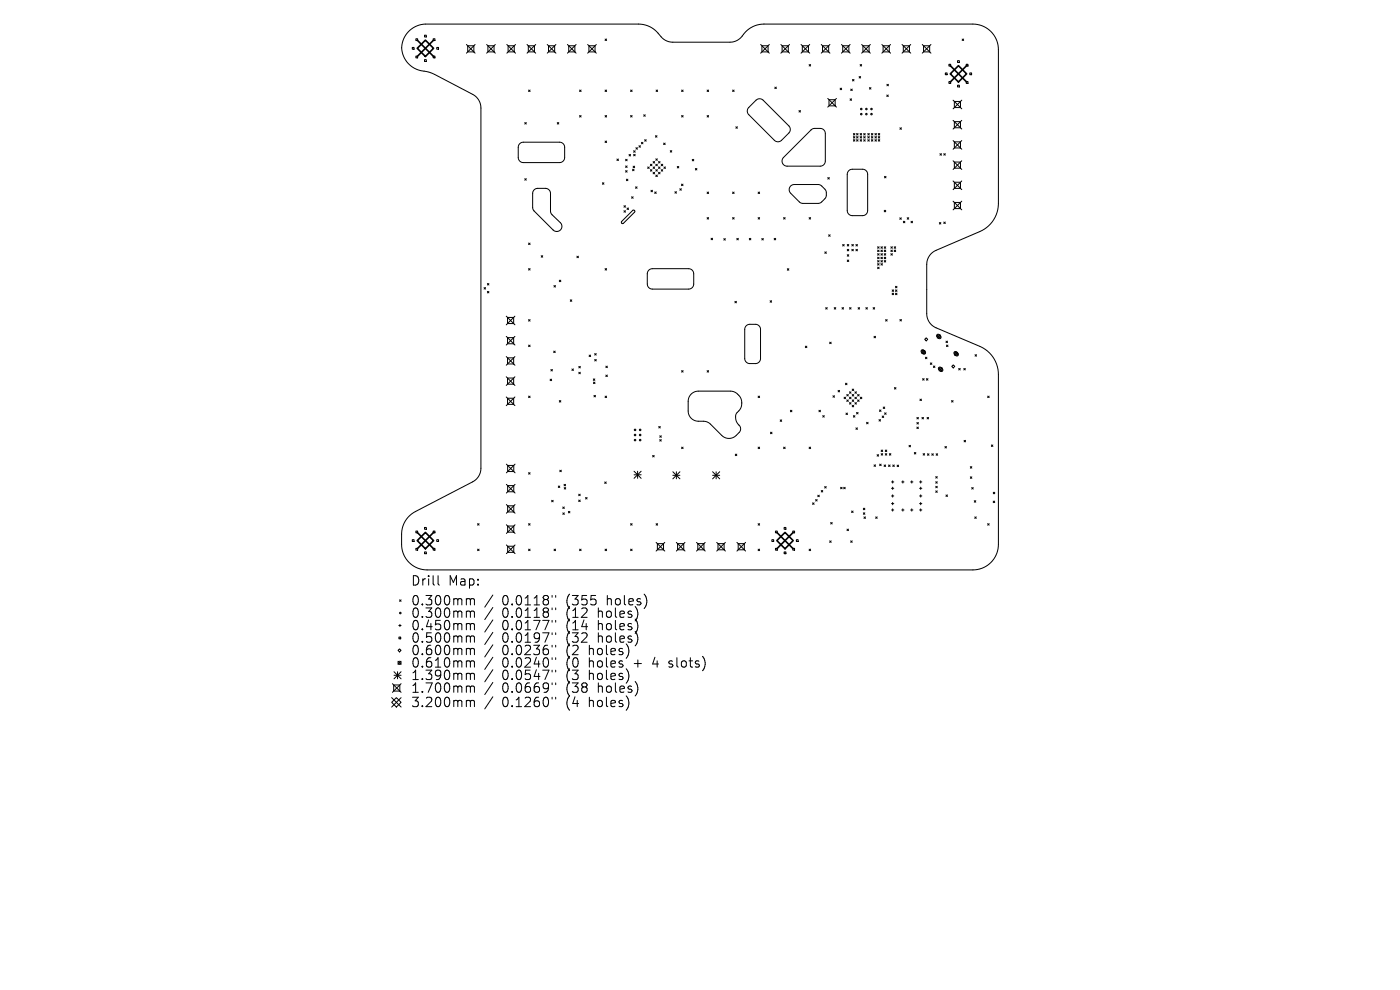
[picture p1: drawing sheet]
<svg xmlns="http://www.w3.org/2000/svg" width="297mm" height="210mm" viewBox="0 0 297 210" stroke-linecap="round" stroke-linejoin="round" font-family="sans-serif">
<defs><g id="words">
<g font-size="2.8">
<text x="87.1" y="124.5">Drill</text>
<text x="95.1" y="124.5">Map:</text>
<text x="87.1" y="128.7">0.300mm</text>
<text x="87.1" y="131.3">0.300mm</text>
<text x="106.5" y="128.7">0.0118&quot;</text>
<text x="106.5" y="131.3">0.0118&quot;</text>
<text x="120.3" y="128.7">(355</text>
<text x="120.3" y="131.3">(12</text>
<text x="127.1" y="131.3">holes)</text>
<text x="129" y="128.7">holes)</text>
<text x="87.1" y="134">0.450mm</text>
<text x="87.1" y="136.6">0.500mm</text>
<text x="106.5" y="134">0.0177&quot;</text>
<text x="106.5" y="136.6">0.0197&quot;</text>
<text x="120.3" y="134">(14</text>
<text x="120.3" y="136.6">(32</text>
<text x="127.1" y="134">holes)</text>
<text x="127.1" y="136.6">holes)</text>
<text x="87.1" y="139.3">0.600mm</text>
<text x="87.1" y="141.9">0.610mm</text>
<text x="106.5" y="139.3">0.0236&quot;</text>
<text x="106.5" y="141.9">0.0240&quot;</text>
<text x="120.3" y="139.3">(2</text>
<text x="120.3" y="141.9">(0</text>
<text x="125.2" y="139.3">holes)</text>
<text x="125.2" y="141.9">holes</text>
<text x="134.9" y="141.9">+</text>
<text x="139.1" y="141.9">4</text>
<text x="142.8" y="141.9">slots)</text>
<text x="87.1" y="144.5">1.390mm</text>
<text x="87.1" y="147.2">1.700mm</text>
<text x="106.5" y="144.5">0.0547&quot;</text>
<text x="106.5" y="147.2">0.0669&quot;</text>
<text x="120.3" y="144.5">(3</text>
<text x="120.3" y="147.2">(38</text>
<text x="125.2" y="144.5">holes)</text>
<text x="127.1" y="147.2">holes)</text>
<text x="87.1" y="150.3">3.200mm</text>
<text x="106.5" y="150.3">0.1260&quot;</text>
<text x="120.3" y="150.3">(4</text>
<text x="125.2" y="150.3">holes)</text>
</g>
</g></defs>
<path d="M86.6 6.8a5.2 5.2 0 0 1 3.6-1.7h45.3a6 6 0 0 1 4.9 2.9 3.2 3.2 0 0 0 2.3 1h12.2a3.5 3.5 0 0 0 3-2 5.4 5.4 0 0 1 4.2-1.9h44.3a5.4 5.4 0 0 1 5.4 5.4v32.6a6.5 6.5 0 0 1-3.9 6l-9.3 4a3.2 3.2 0 0 0-2 3v10.4a3.2 3.2 0 0 0 2 3l9.2 4a6.5 6.5 0 0 1 4 5.9v36.1a5.4 5.4 0 0 1-5.4 5.4h-115.8a5.4 5.4 0 0 1-5.4-5.4v-2.2a5.4 5.4 0 0 1 2.9-4.8l12.2-6.3a3.2 3.2 0 0 0 1.7-2.9v-76.4a3.2 3.2 0 0 0-1.7-2.9l-8.1-4.2-1.6-.6a5.1 5.1 0 0 1-4.8-2.9 5.1 5.1 0 0 1 .8-5.5zM113.3 40.3l.7-.3h1.7a1.08 1.08 0 0 1 1.1 1l.1 4.1 2 2.1a1.09 1.09 0 0 1 0 1.6 1.09 1.09 0 0 1-1.6 0l-4.2-4.3-.1-3.6zM118.1 49.1h.1M134.2 44.6h.4v.4l-2.4 2.4h-.2l-.1-.4z" fill="none" stroke="#000" stroke-width=".22"/>
<g fill="none" stroke="#000" stroke-width=".21">
<path d="M87.5 10.1h.3v.3h-.3zM88.2 8.2h.4v.4h-.4zM88.2 11.9h.4v.4h-.4zM90.1 7.5h.3v.3h-.3zM90.1 12.7h.3v.3h-.3zM91.9 8.2h.4v.4h-.4zM91.9 11.9h.4v.4h-.4zM92.7 10.1h.3v.3h-.3zM99 9.4l1.8 1.9M99.2 9.7h1.3v1.3h-1.3zM100.8 9.4l-1.8 1.9M103.2 9.4l1.9 1.9"/>
<path d="M103.5 9.7h1.3v1.3h-1.3zM105.1 9.4l-1.9 1.9M107.5 9.4l1.9 1.9M107.8 9.7h1.3v1.3h-1.3zM109.4 9.4l-1.9 1.9M111.8 9.4l1.8 1.9M112.1 9.7h1.3v1.3h-1.3zM112.1 19.1l.4 .3M112.5 19.1l-.4 .3M113.6 9.4l-1.8 1.9M116.1 9.4l1.8 1.9M116.4 9.7h1.3v1.3h-1.3z"/>
<path d="M117.9 9.4l-1.8 1.9M120.4 9.4l1.8 1.9M120.6 9.7h1.3v1.3h-1.3zM122.2 9.4l-1.8 1.9M123 19.1l.3 .3M123.3 19.1l-.3 .3M124.7 9.4l1.8 1.9M124.9 9.7h1.3v1.3h-1.3zM126.5 9.4l-1.8 1.9M128.4 8.3l.3 .3M128.4 19.1l.3 .3M128.7 19.1l-.3 .3"/>
<path d="M128.7 8.3l-.3 .3M133.8 19.1l.3 .3M134.1 19.1l-.3 .3M139.2 19.1l.3 .3M139.5 19.1l-.3 .3M144.6 19.1l.3 .3M144.9 19.1l-.3 .3M150 19.1l.3 .3M150.3 19.1l-.3 .3M155.4 19.1l.3 .3M155.7 19.1l-.3 .3M161.4 9.4l1.8 1.9"/>
<path d="M161.6 9.7h1.3v1.3h-1.3zM163.2 9.4l-1.8 1.9M164.4 18.5l.3 .3M164.7 18.5l-.3 .3M165.7 9.4l1.8 1.9M165.9 9.7h1.3v1.3h-1.3zM167.5 9.4l-1.8 1.9M169.9 9.4l1.9 1.9M170.2 9.7h1.3v1.3h-1.3zM171.7 13.7l.3 .3M171.8 9.4l-1.9 1.9M172 13.7l-.3 .3"/>
<path d="M174.2 9.4l1.9 1.9M174.5 9.7h1.3v1.3h-1.3zM176.1 9.4l-1.9 1.9M178.2 18.7l.4 .3M178.5 9.4l1.9 1.9M178.6 18.7l-.4 .3M178.8 9.7h1.3v1.3h-1.3zM180.4 9.4l-1.9 1.9M180.5 18.9l.3 .3M180.8 18.9l-.3 .3M180.8 16.9l.4 .3M181.2 16.9l-.4 .3"/>
<path d="M182.3 16.2l.3 .4M182.5 13.7l.3 .3M182.6 16.2l-.3 .4M182.8 13.7l-.3 .3M182.8 9.4l1.8 1.9M183.1 9.7h1.3v1.3h-1.3zM184.4 18.6l.4 .3M184.6 9.4l-1.8 1.9M184.8 18.6l-.4 .3M187.1 9.4l1.8 1.9M187.4 9.7h1.3v1.3h-1.3zM188.2 17.9l.3 .3"/>
<path d="M188.5 17.9l-.3 .3M188.9 9.4l-1.8 1.9M191.4 9.4l1.8 1.9M191.6 9.7h1.3v1.3h-1.3zM193.2 9.4l-1.8 1.9M195.7 9.4l1.8 1.9M195.9 9.7h1.3v1.3h-1.3zM197.5 9.4l-1.8 1.9M200.5 15.5h.4v.4h-.4zM201.3 13.6h.4v.4h-.4zM201.3 17.3h.4v.4h-.4zM203.1 12.9h.4v.4h-.4z"/>
<path d="M203.1 18.1h.4v.4h-.4zM204.1 8.3l.3 .3M204.4 8.3l-.3 .3M205 13.6h.4v.4h-.4zM205 17.3h.4v.4h-.4zM205.7 15.5h.4v.4h-.4zM110.3 30.5l.7-.3h7.7a1.08 1.08 0 0 1 1.1 1v2.2a1.08 1.08 0 0 1-1.1 1.1h-7.7a1.08 1.08 0 0 1-1.1-1.1v-2.2zM111.3 26l.4 .3M111.3 37.9l.4 .3M111.7 26l-.4 .3M111.7 37.9l-.4 .3M118.2 26l.3 .3"/>
<path d="M118.5 26l-.3 .3M123 24.5l.3 .3M123.3 24.5l-.3 .3M127.8 38.8l.3 .3M128.1 38.8l-.3 .3M128.4 24.5l.3 .3M128.4 29.9l.3 .3M128.7 24.5l-.3 .3M128.7 29.9l-.3 .3M130.9 33.7l.3 .4M131.2 33.7l-.3 .4M132.7 33.8l.3 .3"/>
<path d="M132.7 35.2l.3 .3M132.7 36.2l.3 .3M132.9 38l.3 .3M133 33.8l-.3 .3M133 35.2l-.3 .3M133 36.2l-.3 .3M133.2 38l-.3 .3M133.5 32.8l.3 .3M133.8 24.5l.3 .3M133.8 32.8l-.3 .3M134.1 24.5l-.3 .3M134.2 35.9l.3 .3"/>
<path d="M134.3 35.2l.3 .4M134.4 32l.3 .3M134.4 32.7l.3 .4M134.5 35.9l-.3 .3M134.6 35.2l-.3 .4M134.7 32l-.3 .3M134.7 32.7l-.3 .4M134.8 39.6l.4 .4M134.9 31.3l.3 .4M135.2 39.6l-.4 .4M135.2 31.3l-.3 .4M135.6 30.9l.3 .3"/>
<path d="M135.9 30.9l-.3 .3M136.1 30.2l.3 .3M136.4 30.2l-.3 .3M136.6 24.3l.3 .4M136.8 29.6l.3 .4M136.9 24.3l-.3 .4M137.1 29.6l-.3 .4M137.4 35.4l.3 .3M137.7 35.4l-.3 .3M138 36l.3 .3M138 34.8l.3 .4M138.3 34.8l-.3 .4"/>
<path d="M138.3 36l-.3 .3M138.6 36.6l.3 .3M138.6 35.4l.3 .3M138.6 34.3l.3 .3M138.9 34.3l-.3 .3M138.9 35.4l-.3 .3M138.9 36.6l-.3 .3M139.1 28.8l.3 .3M139.1 37.1l.4 .4M139.1 36l.4 .3M139.1 34.8l.4 .4M139.1 33.7l.4 .3"/>
<path d="M139.4 28.8l-.3 .3M139.5 33.7l-.4 .3M139.5 34.8l-.4 .4M139.5 36l-.4 .3M139.5 37.1l-.4 .4M139.7 36.6l.3 .3M139.7 35.4l.3 .3M139.7 34.3l.3 .3M140 34.3l-.3 .3M140 35.4l-.3 .3M140 36.6l-.3 .3M140.3 36l.3 .3"/>
<path d="M140.3 34.8l.3 .4M140.6 34.8l-.3 .4M140.6 36l-.3 .3M140.8 30.4l.3 .3M140.8 35.4l.4 .3M141.1 30.4l-.3 .3M141.2 35.4l-.4 .3M142.2 31.9l.3 .4M142.5 31.9l-.3 .4M143.7 35.3l.3 .3M144 35.3l-.3 .3M144.6 39.1l.3 .3"/>
<path d="M144.6 24.5l.3 .3M144.9 39.1l-.3 .3M144.9 24.5l-.3 .3M146.9 33.8l.3 .3M147.2 33.8l-.3 .3M147.5 35.7l.3 .4M147.8 35.7l-.3 .4M150 24.5l.3 .3M150.3 24.5l-.3 .3M156.1 26.9l.3 .3M156.4 26.9l-.3 .3M158.8 22.8l1.6-1.5a1.08 1.08 0 0 1 1.5 0l5.4 5.4a1.08 1.08 0 0 1 0 1.5l-1.5 1.6a1.08 1.08 0 0 1-1.5 0l-5.5-5.5a1.08 1.08 0 0 1 0-1.5z"/>
<path d="M167.7 39.5l.7-.4 5.4 .1 .5 .2 .9 .9 .1 1.2-.3 .6-1.1 1h-3.7l-.6-.2-1.9-1.9a1.08 1.08 0 0 1 0-1.5zM169.5 23.4l.3 .4M169.8 23.4l-.3 .4M172.1 27.6l.5-.3 1.4-.1a1.08 1.08 0 0 1 1.1 1.1v5.9a1.08 1.08 0 0 1-1.1 1h-7a1.08 1.08 0 0 1-1-.6 1.08 1.08 0 0 1 .2-1.2zM175.6 20.9l1.8 1.8M175.6 37.7l.3 .3M175.9 21.2h1.3v1.3h-1.3zM175.9 37.7l-.3 .3M177.4 20.9l-1.8 1.8M180.1 36.2l.6-.3h2.3a1.08 1.08 0 0 1 1.1 1.1v7.7a1.08 1.08 0 0 1-1.1 1h-2.2a1.08 1.08 0 0 1-1.1-1v-7.7zM180.3 21l.4 .3M180.7 21l-.4 .3"/>
<path d="M181 28.3l.4 .3M181 29l.4 .3M181 29.6l.4 .3M181.4 28.3l-.4 .3M181.4 29l-.4 .3M181.4 29.6l-.4 .3M181.7 29.6l.3 .3M181.7 28.3l.3 .3M181.7 29l.3 .3M182 28.3l-.3 .3M182 29l-.3 .3M182 29.6l-.3 .3"/>
<path d="M182.5 28.3l.3 .3M182.5 29l.3 .3M182.5 29.6l.3 .3M182.8 28.3l-.3 .3M182.8 29l-.3 .3M182.8 29.6l-.3 .3M183.2 28.3l.4 .3M183.2 29l.4 .3M183.2 29.6l.4 .3M183.6 29l-.4 .3M183.6 28.3l-.4 .3M183.6 29.6l-.4 .3"/>
<path d="M184.1 28.3l.3 .3M184.1 29l.3 .3M184.1 29.6l.3 .3M184.4 28.3l-.3 .3M184.4 29l-.3 .3M184.4 29.6l-.3 .3M184.9 29.6l.3 .3M184.9 28.3l.3 .3M184.9 29l.3 .3M185.2 29.6l-.3 .3M185.2 28.3l-.3 .3M185.2 29l-.3 .3"/>
<path d="M185.6 28.3l.3 .3M185.6 29l.3 .3M185.6 29.6l.3 .3M185.9 28.3l-.3 .3M185.9 29l-.3 .3M185.9 29.6l-.3 .3M186.3 28.3l.3 .3M186.3 29l.3 .3M186.3 29.6l.3 .3M186.6 28.3l-.3 .3M186.6 29l-.3 .3M186.6 29.6l-.3 .3"/>
<path d="M187.6 37.4l.4 .3M188 37.4l-.4 .3M188.1 20.2l.4 .3M188.5 20.2l-.4 .3M190.9 27.1l.3 .3M191.2 27.1l-.3 .3M199.4 32.6l.3 .3M199.7 32.6l-.3 .3M200.2 32.6l.3 .3M200.5 32.6l-.3 .3M202.2 21.3l1.8 1.8M202.2 25.5l1.8 1.9"/>
<path d="M202.2 29.8l1.8 1.9M202.2 34.1l1.8 1.8M202.2 38.4l1.8 1.8M202.5 21.5h1.3v1.3h-1.3zM202.5 25.8h1.3v1.3h-1.3zM202.5 30.1h1.3v1.3h-1.3zM202.5 34.4h1.3v1.3h-1.3zM202.5 38.7h1.3v1.3h-1.3zM204 38.4l-1.8 1.8M204 21.3l-1.8 1.8M204 25.5l-1.8 1.9M204 29.8l-1.8 1.9"/>
<path d="M204 34.1l-1.8 1.8M112.1 51.6l.4 .3M112.1 57l.4 .3M112.5 51.6l-.4 .3M112.5 57l-.4 .3M114.8 54.2l.3 .4M115.1 54.2l-.3 .4M118.7 59.4l.3 .4M119 59.4l-.3 .4M122.4 54.3l.3 .4M122.7 54.3l-.3 .4M128.4 57l.3 .3"/>
<path d="M128.7 57l-.3 .3M132.4 43.6l.3 .4M132.4 44.7l.3 .3M132.7 43.6l-.3 .4M132.7 44.7l-.3 .3M133 44.1l.3 .3M133.3 44.1l-.3 .3M134 41.7l.3 .4M134.3 41.7l-.3 .4M137.6 57.3l.8-.3h7.7a1.08 1.08 0 0 1 1.1 1.1v2.1a1.08 1.08 0 0 1-1.1 1.1h-7.7a1.08 1.08 0 0 1-1.1-1.1v-2.2zM138.1 40.4l.3 .3M138.4 40.4l-.3 .3"/>
<path d="M138.9 40.7l.3 .3M139.2 40.7l-.3 .3M143.2 40.7l.3 .3M143.5 40.7l-.3 .3M144.2 40l.3 .4M144.5 40l-.3 .4M150 40.7l.3 .4M150 46.2l.3 .3M150.3 46.2l-.3 .3M150.3 40.7l-.3 .4M150.9 50.5l.3 .4M151.2 50.5l-.3 .4"/>
<path d="M153.6 50.6l.3 .3M153.9 50.6l-.3 .3M155.4 46.2l.3 .3M155.4 40.7l.3 .4M155.7 40.7l-.3 .4M155.7 46.2l-.3 .3M156.3 50.6l.3 .3M156.6 50.6l-.3 .3M159 50.6l.3 .3M159.3 50.6l-.3 .3M160.8 46.2l.4 .3M160.8 40.7l.4 .4"/>
<path d="M161.2 46.2l-.4 .3M161.2 40.7l-.4 .4M161.6 50.6l.3 .3M161.9 50.6l-.3 .3M164.2 50.6l.4 .3M164.6 50.6l-.4 .3M166.2 46.2l.4 .3M166.6 46.2l-.4 .3M167 57l.3 .3M167.3 57l-.3 .3M171.7 46.2l.3 .3M172 46.2l-.3 .3"/>
<path d="M175 53.4l.3 .4M175.3 53.4l-.3 .4M175.8 49.8l.3 .3M176.1 49.8l-.3 .3M178.8 51.9l.3 .3M179.1 51.9l-.3 .3M179.7 51.9l.4 .3M179.7 52.9l.4 .3M179.7 54l.4 .3M179.7 55.2l.4 .3M180.1 51.9l-.4 .3M180.1 52.9l-.4 .3"/>
<path d="M180.1 54l-.4 .3M180.1 55.2l-.4 .3M180.7 51.9l.3 .3M180.7 52.9l.3 .3M181 51.9l-.3 .3M181 52.9l-.3 .3M181.6 51.9l.3 .3M181.6 52.9l.3 .3M181.9 51.9l-.3 .3M181.9 52.9l-.3 .3M186.2 52.3l.3 .4M186.2 53l.3 .4"/>
<path d="M186.2 53.8l.3 .3M186.2 54.6l.3 .3M186.2 55.3l.3 .3M186.2 55.9l.3 .3M186.2 56.7l.3 .3M186.5 52.3l-.3 .4M186.5 53l-.3 .4M186.5 53.8l-.3 .3M186.5 54.6l-.3 .3M186.5 55.3l-.3 .3M186.5 55.9l-.3 .3M186.5 56.7l-.3 .3"/>
<path d="M186.9 55.9l.3 .3M186.9 53l.3 .4M186.9 53.8l.3 .3M186.9 54.6l.3 .3M186.9 55.3l.3 .3M186.9 52.3l.3 .4M187.2 52.3l-.3 .4M187.2 53l-.3 .4M187.2 53.8l-.3 .3M187.2 54.6l-.3 .3M187.2 55.3l-.3 .3M187.2 55.9l-.3 .3"/>
<path d="M187.6 55.3l.3 .3M187.6 53l.3 .4M187.6 44.6l.3 .3M187.6 52.3l.3 .4M187.6 53.8l.3 .3M187.6 54.6l.3 .3M187.9 52.3l-.3 .4M187.9 55.3l-.3 .3M187.9 54.6l-.3 .3M187.9 44.6l-.3 .3M187.9 53l-.3 .4M187.9 53.8l-.3 .3"/>
<path d="M189 52.3l.3 .4M189 53l.3 .4M189 53.8l.3 .3M189.3 53l-.3 .4M189.3 53.8l-.3 .3M189.3 52.3l-.3 .4M189.7 53l.3 .4M189.7 52.3l.3 .4M190 52.3l-.3 .4M190 53l-.3 .4M190.9 46.2l.3 .3M191.2 46.2l-.3 .3"/>
<path d="M191.6 46.9l.4 .4M192 46.9l-.4 .4M192.5 46.2l.3 .3M192.8 46.2l-.3 .3M193.3 46.9l.3 .4M193.6 46.9l-.3 .4M199.3 47.2l.3 .3M199.6 47.2l-.3 .3M200.2 47.1l.3 .3M200.5 47.1l-.3 .3M202.2 42.7l1.8 1.8M202.5 42.9h1.3v1.3h-1.3z"/>
<path d="M204 42.7l-1.8 1.8M102.7 61l.3 .3M103 61l-.3 .3M103.4 60.1l.3 .4M103.4 61.8l.3 .3M103.7 60.1l-.3 .4M103.7 61.8l-.3 .3M107.4 67.1l1.8 1.8M107.4 71.4l1.8 1.8M107.4 75.6l1.8 1.9M107.4 79.9l1.8 1.9M107.7 67.3h1.3v1.3h-1.3z"/>
<path d="M107.7 71.6h1.3v1.3h-1.3zM107.7 75.9h1.3v1.3h-1.3zM109.2 75.6l-1.8 1.9M109.2 67.1l-1.8 1.8M109.2 71.4l-1.8 1.8M109.2 79.9l-1.8 1.9M112.1 67.8l.4 .3M112.1 73.2l.4 .3M112.5 67.8l-.4 .3M112.5 73.2l-.4 .3M116.9 78.4l.3 .3M117.2 78.4l-.3 .3"/>
<path d="M117.5 74.5l.3 .3M117.5 60.6l.3 .3M117.8 74.5l-.3 .3M117.8 60.6l-.3 .3M121 63.6l.3 .3M121.3 63.6l-.3 .3M121.3 78.3l.4 .3M121.7 78.3l-.4 .3M122.8 77.7l.3 .3M122.8 79l.3 .3M123.1 77.7l-.3 .3M123.1 79l-.3 .3"/>
<path d="M125 75.3l.3 .3M125.3 75.3l-.3 .3M126.2 75l.3 .3M126.2 76.3l.3 .3M126.5 75l-.3 .3M126.5 76.3l-.3 .3M128.5 77.7l.4 .3M128.5 79.6l.4 .3M128.9 77.7l-.4 .3M128.9 79.6l-.4 .3M144.6 78.6l.3 .3M144.9 78.6l-.3 .3"/>
<path d="M150 78.6l.3 .3M150.3 78.6l-.3 .3M155.9 63.9l.3 .3M156.2 63.9l-.3 .3M158.3 69.1l.6-.3h1.4a1.08 1.08 0 0 1 1 1.1v6.1a1.08 1.08 0 0 1-1 1.1h-1.2a1.08 1.08 0 0 1-1.1-1.1v-6.2zM163.4 63.8l.3 .3M163.7 63.8l-.3 .3M170.8 73.4l.4 .4M171.2 73.4l-.4 .4M175.2 65.3l.3 .3M175.5 65.3l-.3 .3M176 72.6l.3 .3"/>
<path d="M176.3 72.6l-.3 .3M177 65.3l.3 .3M177.3 65.3l-.3 .3M178.6 65.3l.4 .3M179 65.3l-.4 .3M180.2 65.3l.4 .3M180.6 65.3l-.4 .3M182 65.3l.4 .3M182.4 65.3l-.4 .3M183.7 65.3l.3 .3M184 65.3l-.3 .3M185.2 65.3l.4 .3"/>
<path d="M185.4 71.3l.3 .4M185.6 65.3l-.4 .3M185.7 71.3l-.3 .4M187.9 67.8l.3 .3M188.2 67.8l-.3 .3M189.3 61.5l.3 .3M189.3 62.2l.3 .3M189.6 61.5l-.3 .3M189.6 62.2l-.3 .3M190 62.2l.3 .3M190 60.7l.3 .4M190 61.5l.3 .3"/>
<path d="M190.3 61.5l-.3 .3M190.3 60.7l-.3 .4M190.3 62.2l-.3 .3M190.9 67.8l.3 .3M191.2 67.8l-.3 .3M195.5 74.3l.3-.1 .5 .4v.4h-.5l-.4-.4zM195.5 74.3l.7 .7M196.2 72l.3-.3 .3 .3-.3 .3zM196.2 74.3l-.7 .7M196.3 75.8l.3 .3M196.6 75.8l-.3 .3M197.4 77l.3 .3"/>
<path d="M197.7 77l-.3 .3M198 77.6l.3 .4M198.3 77.6l-.3 .4M198.8 71l.3-.1 .5 .4v.5h-.4l-.4-.3zM198.8 71l.7 .7M199.2 78l.3-.1 .4 .4v.4h-.4l-.4-.4zM199.2 78l.7 .7M199.5 71l-.7 .7M199.9 78l-.7 .7M200.7 72.4l.3 .3M200.8 73.2l.3 .3M201 72.4l-.3 .3"/>
<path d="M201.1 73.2l-.3 .3M202.2 77.4l.4 .3-.4 .3-.3-.3zM202.5 74.7l.3-.1 .4 .4v.4l-.3 .1-.4-.4zM202.5 74.7l.7 .7M203.2 74.7l-.7 .7M203.4 78.2l.3 .3M203.7 78.2l-.3 .3M204.5 78.2l.3 .3M204.8 78.2l-.3 .3M206.8 75.2l.4 .4M207.2 75.2l-.4 .4M107.4 84.2l1.8 1.8"/>
<path d="M107.4 98.5l1.9 1.8M107.7 80.2h1.3v1.3h-1.3zM107.7 84.5h1.3v1.3h-1.3zM107.7 98.7h1.3v1.3h-1.3zM109.2 84.2l-1.8 1.8M109.3 98.5l-1.9 1.8M112.1 84l.4 .3M112.5 84l-.4 .3M116.7 80.4l.3 .4M117 80.4l-.3 .4M118.7 85l.3 .3M118.8 99.7l.3 .4"/>
<path d="M119 85l-.3 .3M119.1 99.7l-.3 .4M125.9 80.4l.3 .3M125.9 81.1l.3 .3M126 83.9l.3 .3M126.2 80.4l-.3 .3M126.2 81.1l-.3 .3M126.3 83.9l-.3 .3M128.4 84l.3 .3M128.7 84l-.3 .3M134.5 100l1.5 1.5M135.3 100v1.5"/>
<path d="M136 100l-1.5 1.5M138.5 96.6l.3 .3M138.8 96.6l-.3 .3M139.8 90.5l.3 .3M140 93.3l.3 .3M140 92.4l.3 .4M140.1 90.5l-.3 .3M140.3 93.3l-.3 .3M140.3 92.4l-.3 .4M144.6 94.8l.3 .4M144.9 94.8l-.3 .4M146.6 83.6l.6-.4 .8-.2h6.9a2.55 2.55 0 0 1 2.4 1.8 2.55 2.55 0 0 1-1 2.8 2.35 2.35 0 0 0 .7 2.9v.9l-.8 1a2.16 2.16 0 0 1-3.1 0l-2.8-2.8-.7-.2h-1.4a2.16 2.16 0 0 1-2.2-2.2v-2.4z"/>
<path d="M156 96.3l.3 .4M156.3 96.3l-.3 .4M160.8 84l.4 .3M160.8 94.8l.4 .4M161.2 84l-.4 .3M161.2 94.8l-.4 .4M163.5 91.7l.3 .3M163.8 91.7l-.3 .3M165.5 89.1l.3 .3M165.8 89.1l-.3 .3M166.2 94.8l.4 .4M166.6 94.8l-.4 .4"/>
<path d="M167.7 87l.3 .4M168 87l-.3 .4M171.7 94.8l.3 .4M172 94.8l-.3 .4M173.7 87l.4 .4M174.1 87l-.4 .4M174.5 88.2l.4 .3M174.9 88.2l-.4 .3M176.7 83.9l.3 .4M177 83.9l-.3 .4M177.8 82.8l.3 .3M178.1 82.8l-.3 .3"/>
<path d="M179.1 84.3l.3 .3M179.4 81.3l.3 .3M179.4 84.3l-.3 .3M179.5 87.6l.3 .3M179.6 84.8l.4 .4M179.6 83.7l.4 .3M179.7 81.3l-.3 .3M179.8 87.6l-.3 .3M180 83.7l-.4 .3M180 84.8l-.4 .4M180.2 85.4l.3 .3M180.2 84.3l.3 .3"/>
<path d="M180.2 83.1l.3 .3M180.5 83.1l-.3 .3M180.5 84.3l-.3 .3M180.5 85.4l-.3 .3M180.8 86l.3 .3M180.8 84.8l.3 .4M180.8 83.7l.3 .3M180.8 82.5l.3 .4M181 88.2l.4 .3M181.1 82.5l-.3 .4M181.1 83.7l-.3 .3M181.1 84.8l-.3 .4"/>
<path d="M181.1 86l-.3 .3M181.4 85.4l.3 .3M181.4 84.3l.3 .3M181.4 83.1l.3 .3M181.4 88.2l-.4 .3M181.6 90.8l.3 .3M181.7 83.1l-.3 .3M181.7 84.3l-.3 .3M181.7 85.4l-.3 .3M181.7 87.5l.3 .3M181.9 90.8l-.3 .3M181.9 84.8l.4 .4"/>
<path d="M181.9 83.7l.4 .3M182 87.5l-.3 .3M182.3 83.7l-.4 .3M182.3 84.8l-.4 .4M182.5 84.3l.3 .3M182.8 84.3l-.3 .3M183.8 89.6l.4 .3M184.2 89.6l-.4 .3M185.4 98.6l.3 .3M185.7 98.6l-.3 .3M186.1 96.4l.3 .4M186.4 96.4l-.3 .4"/>
<path d="M186.5 89l.3 .3M186.6 87l.3 .3M186.6 98.5l.3 .3M186.8 89l-.3 .3M186.9 87l-.3 .3M186.9 98.5l-.3 .3M186.9 95.5l.4 .3M186.9 96.2l.4 .4M187.2 88.2l.3 .4M187.3 95.5l-.4 .3M187.3 96.2l-.4 .4M187.4 86.3l.3 .4"/>
<path d="M187.5 88.2l-.3 .4M187.6 98.6l.3 .4M187.7 87.6l.3 .3M187.7 86.3l-.3 .4M187.8 95.5l.3 .3M187.8 96.2l.3 .4M187.9 98.6l-.3 .4M188 87.6l-.3 .3M188.1 96.2l-.3 .4M188.1 95.5l-.3 .3M188.5 98.6l.3 .4M188.7 96.2l.3 .4"/>
<path d="M188.8 98.6l-.3 .4M189 96.2l-.3 .4M189.4 98.6l.3 .4M189.7 98.6l-.3 .4M189.7 82.2l.4 .3M190.1 82.2l-.4 .3M190.3 98.7l.3 .3M190.6 98.7l-.3 .3M192.8 94.5l.4 .3M193.2 94.5l-.4 .3M194 96l.3 .3M194.3 96l-.3 .3"/>
<path d="M194.5 88.5l.3 .4M194.5 89.6l.3 .3M194.5 90.6l.3 .3M194.8 88.5l-.3 .4M194.8 89.6l-.3 .3M194.8 90.6l-.3 .3M195.2 84.7l.3 .3M195.5 84.7l-.3 .3M195.6 88.5l.3 .4M195.7 80.3l.4 .3M195.8 96.2l.4 .4M195.9 88.5l-.3 .4"/>
<path d="M196.1 80.3l-.4 .3M196.2 96.2l-.4 .4M196.5 80.3l.4 .3M196.7 88.5l.3 .4M196.8 96.3l.3 .3M196.9 80.3l-.4 .3M197 88.5l-.3 .4M197.1 96.3l-.3 .3M197.7 96.3l.3 .3M198 96.3l-.3 .3M198.6 96.3l.3 .3M198.9 96.3l-.3 .3"/>
<path d="M200.5 94.7l.3 .3M200.8 94.7l-.3 .3M201.9 85l.3 .3M202.2 85l-.3 .3M204.5 93.4l.3 .3M204.8 93.4l-.3 .3M205.8 99l.4 .3M206.2 99l-.4 .3M209.5 84l.3 .3M209.8 84l-.3 .3M210.3 94.4l.3 .3M210.6 94.4l-.3 .3"/>
<path d="M87.5 114.5h.3v.4h-.3zM88.2 112.6h.4v.4h-.4zM88.2 116.3h.4v.4h-.4zM90.1 111.9h.3v.4h-.3zM90.1 117.1h.3v.4h-.3zM91.9 112.6h.4v.4h-.4zM91.9 116.3h.4v.4h-.4zM92.7 114.5h.3v.4h-.3zM101.3 111.1l.3 .3M101.3 116.5l.3 .3M101.6 111.1l-.3 .3M101.6 116.5l-.3 .3"/>
<path d="M107.4 102.7l1.9 1.9M107.4 107l1.9 1.9M107.4 111.3l1.9 1.9M107.4 115.6l1.9 1.8M107.7 103h1.3v1.3h-1.3zM107.7 107.3h1.3v1.3h-1.3zM107.7 111.6h1.3v1.3h-1.3zM107.7 115.9h1.3v1.3h-1.3zM109.3 107l-1.9 1.9M109.3 102.7l-1.9 1.9M109.3 111.3l-1.9 1.9M109.3 115.6l-1.9 1.8"/>
<path d="M112.1 100.3l.4 .3M112.1 111.1l.4 .3M112.1 116.5l.4 .3M112.5 100.3l-.4 .3M112.5 111.1l-.4 .3M112.5 116.5l-.4 .3M117 106.1l.4 .4M117.4 106.1l-.4 .4M117.5 116.5l.4 .3M117.9 116.5l-.4 .3M118.4 103.1l.4 .3M118.8 103.1l-.4 .3"/>
<path d="M119.4 107.5l.3 .4M119.4 108.8l.3 .3M119.7 102.7l.3 .4M119.7 103.4l.3 .3M119.7 107.5l-.3 .4M119.7 108.8l-.3 .3M120 102.7l-.3 .4M120 103.4l-.3 .3M120.6 108.5l.3 .3M120.9 108.5l-.3 .3M122.8 104.8l.3 .4M122.8 106.1l.3 .3"/>
<path d="M123 116.5l.3 .3M123.1 104.8l-.3 .4M123.1 106.1l-.3 .3M123.3 116.5l-.3 .3M124.2 105.5l.4 .4M124.6 105.5l-.4 .4M128.3 102.2l.3 .4M128.4 116.5l.3 .3M128.6 102.2l-.3 .4M128.7 116.5l-.3 .3M133.8 111.1l.3 .3M133.8 116.5l.3 .3"/>
<path d="M134.1 111.1l-.3 .3M134.1 116.5l-.3 .3M134.5 100.7h1.5M139.2 111.1l.3 .3M139.2 115.1l1.8 1.8M139.5 115.3h1.3v1.3h-1.3zM139.5 111.1l-.3 .3M141 115.1l-1.8 1.8M142.7 100.1l1.5 1.5M142.7 100.8h1.5M143.5 115.1l1.8 1.8M143.5 100.1v1.5"/>
<path d="M143.7 115.3h1.3v1.3h-1.3zM144.2 100.1l-1.5 1.5M145.3 115.1l-1.8 1.8M147.8 115.1l1.8 1.8M148 115.3h1.3v1.3h-1.3zM149.6 115.1l-1.8 1.8M151.2 100.8h1.5M151.2 100.1l1.5 1.5M151.9 100.1v1.5M152 115.1l1.9 1.8M152.3 115.3h1.3v1.3h-1.3zM152.7 100.1l-1.5 1.5"/>
<path d="M153.9 115.1l-1.9 1.8M156.3 115.1l1.9 1.8M156.6 115.3h1.3v1.3h-1.3zM158.2 115.1l-1.9 1.8M160.8 111.1l.4 .3M160.8 116.5l.4 .3M161.2 111.1l-.4 .3M161.2 116.5l-.4 .3M163.7 114.5h.4v.4h-.4zM164.5 112.6h.4v.4h-.4zM164.5 116.3h.4v.4h-.4zM166.3 111.9h.4v.4h-.4z"/>
<path d="M166.3 117.1h.4v.4h-.4zM168.2 112.6h.4v.4h-.4zM168.2 116.3h.4v.4h-.4zM168.9 114.5h.4v.4h-.4zM171.7 116.5l.3 .3M172 116.5l-.3 .3M172.4 106.7l.3 .3M172.7 106.7l-.3 .3M173 106l.4 .3M173.4 106l-.4 .3M173.5 105l.3 .4M173.8 105l-.3 .4"/>
<path d="M174.2 104l.3 .4M174.5 104l-.3 .4M175 103.2l.3 .3M175.3 103.2l-.3 .3M176 114.7l.3 .4M176.2 110.8l.3 .4M176.3 114.7l-.3 .4M176.5 110.8l-.3 .4M178.3 103.4l.4 .3M178.7 103.4l-.4 .3M179 103.4l.3 .3M179.3 103.4l-.3 .3"/>
<path d="M179.7 112.2l.3 .4M180 112.2l-.3 .4M180.5 114.7l.3 .4M180.7 108.4l.3 .3M180.8 114.7l-.3 .4M181 108.4l-.3 .3M183.1 107.8l.4 .3M183.1 108.8l.4 .3M183.3 109.6l.3 .4M183.5 108.8l-.4 .3M183.5 107.8l-.4 .3M183.6 109.6l-.3 .4"/>
<path d="M185.8 109.6l.3 .4M186.1 109.6l-.3 .4M189.1 102.2h.5M189.1 103.6h.5M189.1 105.2h.5M189.1 106.8h.5M189.1 108.2h.5M189.4 102v.5M189.4 103.3v.5M189.4 105v.5M189.4 106.6v.5M189.4 107.9v.5"/>
<path d="M191.3 102.2h.5M191.3 108.2h.5M191.5 102v.5M191.5 107.9v.5M193.2 102.2h.5M193.2 108.2h.5M193.4 102v.5M193.4 107.9v.5M195.1 102.2h.5M195.1 103.6h.5M195.1 105.2h.5M195.1 106.8h.5"/>
<path d="M195.1 108.2h.5M195.3 102v.5M195.3 103.3v.5M195.3 105v.5M195.3 106.6v.5M195.3 107.9v.5M198.5 103.2l.3 .3M198.5 101.1l.3 .3M198.5 102.2l.3 .3M198.5 104.1l.3 .4M198.8 101.1l-.3 .3M198.8 102.2l-.3 .3"/>
<path d="M198.8 103.2l-.3 .3M198.8 104.1l-.3 .4M200.7 105l.3 .3M201 105l-.3 .3M205.8 101.1l.4 .4M206.1 103.4l.4 .3M206.2 101.1l-.4 .4M206.5 103.4l-.4 .3M206.7 106.2l.3 .3M206.8 109.6l.3 .4M207 106.2l-.3 .3M207.1 109.6l-.3 .4"/>
<path d="M209.5 111.1l.3 .3M209.8 111.1l-.3 .3M210.7 106.3l.3 .3M210.7 104.4l.3 .3M211 106.3l-.3 .3M211 104.4l-.3 .3M84.6 132.7h.5M84.6 135.1h.4v.4h-.4zM84.8 137.6l.3 .4-.3 .3-.4-.3zM84.8 127.2l.3 .4M84.8 132.4v.5M85.1 127.2l-.3 .4"/>
<path d="M92.9 122.1v1.7l.3 .3M99.2 127l.5 .1 .1 .2M99.2 129.6h.3l.3 .3M99.2 132.3l.5 .1 .1 .2M99.2 134.9l.5 .1 .1 .2M99.2 137.5h.3l.3 .3M99.8 127.3l.3-.3 .5 .1v1.2M99.8 127.3v1M99.8 129.9v1.1M99.8 132.6v1M99.8 135.2v1M99.8 137.8v1.1"/>
<path d="M99.8 129.9l.3-.3 .5 .1v1.3M99.8 132.6l.3-.3 .5 .1v1.2M99.8 135.2l.3-.3 .5 .1v1.2M99.8 137.8l.3-.3 .5 .1v1.3M104.6 126.2l-1.8 2.6M104.6 128.9l-1.8 2.5M104.6 131.5l-1.8 2.6M104.6 134.1l-1.8 2.6M104.6 136.8l-1.8 2.6M104.6 139.4l-1.8 2.6M117.1 126.3v.4M117.1 129v.3"/>
<path d="M117.1 131.6v.4M117.1 134.2v.4M117.1 136.9v.4M117.1 139.5v.4M117.9 126.3v.4M117.9 129v.3M117.9 131.6v.4M117.9 134.2v.4M117.9 136.9v.4M117.9 139.5v.4M83.1 148l2 2M83.2 145l1.9 1.9"/>
<path d="M83.5 145.3h1.3v1.3h-1.3zM83.6 142.5l1.5 1.5M83.6 143.2h1.5M84.1 148l1 1-1 1-1-1zM84.3 142.5v1.5M84.4 140.3l.7 .6M85.1 145l-1.9 1.9M85.1 140.3l-.7 .6M85.1 142.5l-1.5 1.5M85.1 148l-2 2M99.2 140.2l.5 .1 .1 .2M99.2 142.8h.3l.3 .3"/>
<path d="M99.2 145.5l.5 .1 .1 .2M99.2 148.6l.5 .1 .1 .2M99.8 140.5v1M99.8 143.1v1.1M99.8 145.8v1.1M99.8 148.9v1M99.8 140.5l.3-.3 .5 .1v1.2M99.8 143.1l.3-.3 .5 .1v1.3M99.8 145.8l.3-.3 .5 .1v1.3M99.8 148.9l.3-.3 .5 .1v1.2M104.6 142.1l-1.8 2.5M104.6 144.8l-1.8 2.5"/>
<path d="M104.6 147.8l-1.8 2.6M117.1 142.2v.3M117.1 144.9v.3M117.1 147.9v.4M117.9 142.2v.3M117.9 144.9v.3M117.9 147.9v.4M141.9 141.4l.2 .1M142 140.3v.5"/>
<circle cx="182.7" cy="24.2" r=".16"/>
<circle cx="182.7" cy="23.1" r=".16"/>
<circle cx="183.8" cy="24.2" r=".16"/>
<circle cx="183.8" cy="23.1" r=".16"/>
<circle cx="184.9" cy="24.2" r=".16"/>
<circle cx="184.9" cy="23.1" r=".16"/>
<circle cx="195.9" cy="74.7" r=".33"/>
<circle cx="199.2" cy="71.4" r=".33"/>
<circle cx="199.6" cy="78.3" r=".33"/>
<circle cx="202.8" cy="75" r=".33"/>
<circle cx="134.7" cy="91.2" r=".16"/>
<circle cx="134.7" cy="92.3" r=".16"/>
<circle cx="134.7" cy="93.4" r=".16"/>
<circle cx="135.8" cy="91.2" r=".16"/>
<circle cx="135.8" cy="92.3" r=".16"/>
<circle cx="135.8" cy="93.4" r=".16"/>
<circle cx="84.9" cy="130" r=".16"/>
<circle cx="84.8" cy="140.6" r=".33"/>
</g>
<path d="M88.5 10.3l1.7-1.8 1.8 1.8-1.8 1.7zM88.5 8.5l3.5 3.5M92 8.5l-3.5 3.5M201.6 15.7l1.7-1.8 1.8 1.8-1.8 1.7zM201.6 13.9l3.5 3.5M205.1 13.9l-3.5 3.5M88.5 114.7l1.7-1.8 1.8 1.8-1.8 1.7zM88.5 112.9l3.5 3.5M92 112.9l-3.5 3.5M164.8 114.7l1.7-1.8 1.8 1.8-1.8 1.7zM164.8 112.9l3.5 3.5M168.3 112.9l-3.5 3.5" fill="none" stroke="#000" stroke-width=".35"/>
<use href="#words"/>
</svg>
